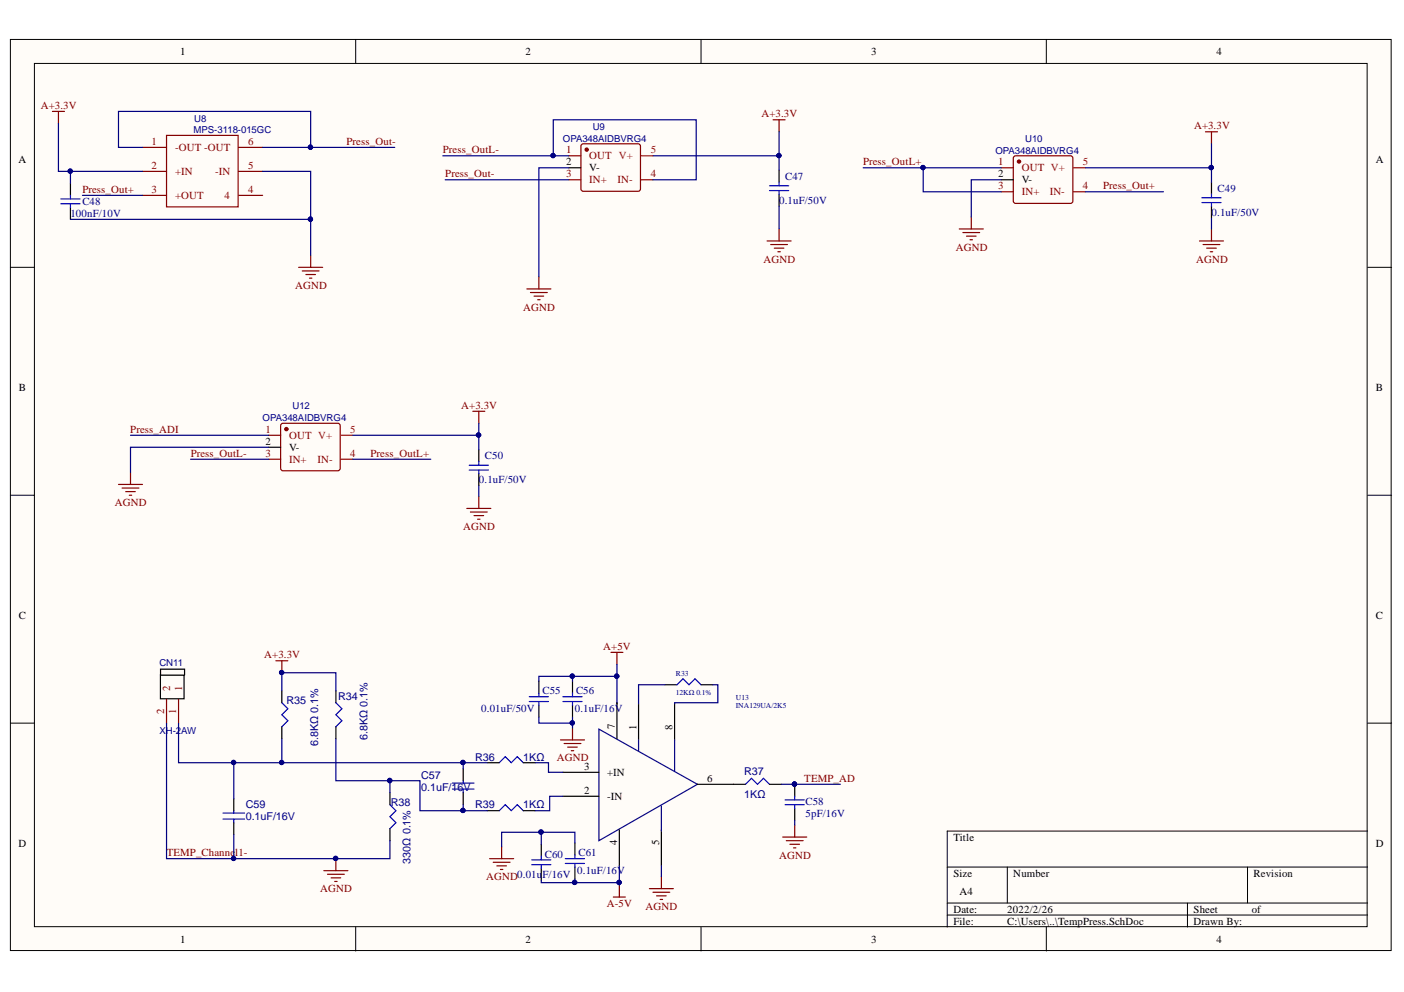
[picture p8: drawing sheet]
<svg xmlns="http://www.w3.org/2000/svg" width="297mm" height="210mm" viewBox="0 0 297 210" stroke-linecap="round" stroke-linejoin="round" font-family="sans-serif">
<defs><g id="words">
<g font-size="2.3">
<text x="38.1" y="11.7">1</text>
<text x="111.2" y="11.7">2</text>
<text x="184.3" y="11.7">3</text>
<text x="257.3" y="11.7">4</text>
<text x="3.9" y="34.5">A</text>
<text x="119.8" y="35">2</text>
<text x="291.1" y="34.5">A</text>
<text x="124.7" y="36.2">V-</text>
<text x="211.2" y="37.5">2</text>
<text x="216.2" y="38.8">V-</text>
<text x="4" y="82.7">B</text>
<text x="291.1" y="82.7">B</text>
<text x="56.2" y="94.1">2</text>
<text x="61.1" y="95.4">V-</text>
<text x="4" y="130.9">C</text>
<text x="291.1" y="130.9">C</text>
<text x="130.1" y="154.3" transform="rotate(-90 130.1 154.3)">7</text>
<text x="134.6" y="154.5" transform="rotate(-90 134.6 154.5)">1</text>
<text x="142.2" y="154.5" transform="rotate(-90 142.2 154.5)">8</text>
<text x="123.6" y="163">3</text>
<text x="128.5" y="164.2">+IN</text>
<text x="149.6" y="165.5">6</text>
<text x="123.6" y="168">2</text>
<text x="128.5" y="169.3">-IN</text>
<text x="3.9" y="179.2">D</text>
<text x="130.6" y="178.8" transform="rotate(-90 130.6 178.8)">4</text>
<text x="139.5" y="178.8" transform="rotate(-90 139.5 178.8)">5</text>
<text x="201.7" y="177.9">Title</text>
<text x="291.1" y="179.2">D</text>
<text x="201.7" y="185.5">Size</text>
<text x="214.4" y="185.5">Number</text>
<text x="265.2" y="185.5">Revision</text>
<text x="203" y="189.3">A4</text>
<text x="201.7" y="193.1">Date:</text>
<text x="201.7" y="195.7">File:</text>
<text x="213.1" y="193.1">2022/2/26</text>
<text x="213.1" y="195.7">C:\Users\..\TempPress.SchDoc</text>
<text x="252.5" y="193.1">Sheet</text>
<text x="252.5" y="195.7">Drawn By:</text>
<text x="264.8" y="193.1">of</text>
<text x="38.1" y="199.5">1</text>
<text x="111.2" y="199.5">2</text>
<text x="184.3" y="199.5">3</text>
<text x="257.3" y="199.5">4</text>
</g>
<g font-size="2.3" fill="#800000">
<text x="8.6" y="23.1">A+3.3V</text>
<text x="161.1" y="24.8">A+3.3V</text>
<text x="252.6" y="27.4">A+3.3V</text>
<text x="73.3" y="30.7">Press_Out-</text>
<text x="93.7" y="32.4">Press_OutL-</text>
<text x="182.6" y="35">Press_OutL+</text>
<text x="17.4" y="40.8">Press_Out+</text>
<text x="94.2" y="37.5">Press_Out-</text>
<text x="233.4" y="40">Press_Out+</text>
<text x="202.2" y="53.1">AGND</text>
<text x="161.5" y="55.6">AGND</text>
<text x="253" y="55.6">AGND</text>
<text x="62.4" y="61.2">AGND</text>
<text x="110.7" y="65.7">AGND</text>
<text x="97.6" y="86.5">A+3.3V</text>
<text x="27.6" y="91.6">Press_ADI</text>
<text x="40.3" y="96.6">Press_OutL-</text>
<text x="78.4" y="96.6">Press_OutL+</text>
<text x="24.3" y="107.1">AGND</text>
<text x="98" y="112.2">AGND</text>
<text x="127.6" y="137.5">A+5V</text>
<text x="55.9" y="139.3">A+3.3V</text>
<text x="117.8" y="161.1">AGND</text>
<text x="170.2" y="165.5">TEMP_AD</text>
<text x="35.3" y="181.2">TEMP_Channel1-</text>
<text x="164.8" y="181.7">AGND</text>
<text x="67.7" y="188.8">AGND</text>
<text x="102.8" y="186.3">AGND0.01u</text>
<text x="128.4" y="191.9">A-5V</text>
<text x="136.6" y="192.6">AGND</text>
</g>
<g font-size="2.3" fill="#800">
<text x="32.1" y="30.7">1</text>
<text x="32.1" y="35.7">2</text>
<text x="37" y="31.9">-OUT -OUT</text>
<text x="52.5" y="35.7">5</text>
<text x="52.5" y="30.7">6</text>
<text x="119.8" y="32.4">1</text>
<text x="124.7" y="33.7">OUT V+</text>
<text x="211.2" y="35">1</text>
<text x="32.1" y="40.8">3</text>
<text x="37" y="37">+IN</text>
<text x="45.5" y="37">-IN</text>
<text x="52.5" y="40.8">4</text>
<text x="119.8" y="37.5">3</text>
<text x="124.7" y="38.8">IN+</text>
<text x="130.7" y="38.8">IN-</text>
<text x="137.7" y="37.5">4</text>
<text x="211.2" y="40">3</text>
<text x="216.2" y="36.2">OUT V+</text>
<text x="216.2" y="41.3">IN+</text>
<text x="222.1" y="41.3">IN-</text>
<text x="229.1" y="40">4</text>
<text x="37" y="42.1">+OUT</text>
<text x="47.5" y="42.1">4</text>
<text x="56.2" y="91.6">1</text>
<text x="61.1" y="92.8">OUT V+</text>
<text x="56.2" y="96.6">3</text>
<text x="61.1" y="97.9">IN+</text>
<text x="67.1" y="97.9">IN-</text>
<text x="74.1" y="96.6">4</text>
<text x="36" y="146.2" transform="rotate(-90 36 146.2)">2</text>
<text x="38.6" y="146.2" transform="rotate(-90 38.6 146.2)">1</text>
<text x="34.8" y="151.1" transform="rotate(-90 34.8 151.1)">2</text>
<text x="37.3" y="151.1" transform="rotate(-90 37.3 151.1)">1</text>
</g>
<g font-size="2.3" fill="#f00">
<text x="137.7" y="32.4">5</text>
<text x="229.1" y="35">5</text>
<text x="74.1" y="91.6">5</text>
</g>
<g font-size="2.3" fill="#000080">
<text x="166.1" y="38">C47</text>
<text x="257.6" y="40.6">C49</text>
<text x="14.9" y="46">100nF/10V</text>
<text x="17.4" y="43.4">C48</text>
<text x="164.8" y="43.1">0.1uF/50V</text>
<text x="256.3" y="45.7">0.1uF/50V</text>
<text x="102.6" y="97.2">C50</text>
<text x="101.3" y="102.2">0.1uF/50V</text>
<text x="60.6" y="148.9">R35</text>
<text x="71.5" y="148.2">R34</text>
<text x="114.8" y="146.9">C55</text>
<text x="121.9" y="146.9">C56</text>
<text x="101.8" y="150.7">0.01uF/50V</text>
<text x="121.6" y="150.7">0.1uF/16V</text>
<text x="67.3" y="157.8" transform="rotate(-90 67.3 157.8)">6.8KΩ 0.1%</text>
<text x="77.7" y="156.5" transform="rotate(-90 77.7 156.5)">6.8KΩ 0.1%</text>
<text x="100.6" y="160.9">R36</text>
<text x="110.7" y="160.9">1KΩ</text>
<text x="89.1" y="164.7">C57</text>
<text x="89.1" y="167.3">0.1uF/16V</text>
<text x="157.5" y="164">R37</text>
<text x="52" y="171.1">C59</text>
<text x="52" y="173.6">0.1uF/16V</text>
<text x="82.7" y="170.6">R38</text>
<text x="100.6" y="171.1">R39</text>
<text x="110.7" y="171.1">1KΩ</text>
<text x="157.5" y="168.8">1KΩ</text>
<text x="170.4" y="170.3">C58</text>
<text x="170.4" y="172.8">5pF/16V</text>
<text x="86.9" y="182.7" transform="rotate(-90 86.9 182.7)">330Ω 0.1%</text>
<text x="114.8" y="185.8">F/16V</text>
<text x="115.3" y="181.5">C60</text>
<text x="122.1" y="185">0.1uF/16V</text>
<text x="122.4" y="181.2">C61</text>
</g>
<g font-size="2" fill="#000080">
<text x="40.9" y="28">MPS-3118-015GC</text>
<text x="41.1" y="25.9">U8</text>
<text x="119.1" y="30">OPA348AIDBVRG4</text>
<text x="125.4" y="27.5">U9</text>
<text x="216.9" y="30">U10</text>
<text x="210.6" y="32.5">OPA348AIDBVRG4</text>
<text x="55.6" y="89.1">OPA348AIDBVRG4</text>
<text x="61.9" y="86.6">U12</text>
<text x="33.7" y="140.9">CN11</text>
<text x="33.7" y="155.4">XH-2</text>
<text x="38.3" y="155.4">AW</text>
</g>
<g font-size="1.6" fill="#000080">
<text x="143" y="143">R33</text>
<text x="143" y="147.1">12KΩ 0.1%</text>
<text x="155.7" y="148.1">U13</text>
<text x="155.7" y="149.9">INA129UA/2K5</text>
</g>
</g></defs>
<g fill="#fffcf8" stroke="#000" stroke-width=".21">
<path d="M2.2 8.3h292.1v192.8h-292.1z"/>
<path d="M7.3 13.4h281.9v182.7h-281.9z"/>
</g>
<g fill="none" stroke="#000" stroke-width=".21">
<path d="M75.3 8.3v5.1M148.3 8.3v5.1M221.4 8.3v5.1M2.2 56.6h5.1M289.3 56.6h5.1M2.2 104.8h5.1M289.3 104.8h5.1M2.2 153h5.1M289.3 153h5.1M289.3 175.9h-88.9v20.3M75.3 196.2v5M148.3 196.2v5"/>
<path d="M200.4 183.5h88.9M200.4 191.1h88.9M200.4 193.6h88.9M213.1 183.5v7.6M221.4 196.2v5M251.2 191.1v5.1M263.9 183.5v7.6"/>
</g>
<g fill="none" stroke="#800" stroke-width=".25">
<path d="M30.2 31.2h5M30.2 36.3h5M35.2 28.7h15.2v15.1h-15.2zM50.5 31.2h5.1M50.5 36.3h5.1M120.4 33h2.5M120.4 38h2.5M123 30.7l.4-.3 11.9 .1 .2 .4-.1 9.3-.4 .3-11.8-.1-.3-.4zM135.6 38h2.5M211.8 35.5h2.6M214.4 33.2l.5-.2h11.8l.3 .5-.1 9.3-.4 .2h-11.9l-.2-.5zM30.2 41.3h5"/>
<path d="M50.5 41.3h5.1M211.8 40.6h2.6M227.1 40.6h2.5M56.8 92.1h2.6M56.8 97.2h2.6M59.4 89.8l.5-.2h11.8l.3 .5-.1 9.3-.4 .2-11.9-.1-.2-.4zM72.1 97.2h2.5M35.2 147.9v5.1M37.8 147.9v5.1"/>
</g>
<g fill="#800" stroke="#800" stroke-width=".25">
<circle cx="124.1" cy="31.7" r=".34"/>
<circle cx="215.6" cy="34.2" r=".34"/>
<circle cx="60.6" cy="90.8" r=".34"/>
</g>
<g fill="none" stroke="#000" stroke-width=".25">
<path d="M14.9 38.8v2.5M120.4 35.5h2.5M164.8 36v2.5M211.8 38h2.6M256.3 38.5v2.6M14.9 43.9v2.5M164.8 41.1v2.5M256.3 43.6v2.6M56.8 94.6h2.6M101.3 95.1v2.6M101.3 100.2v2.6M33.9 142.9h5v5h-5z"/>
<path d="M34 142.9v-1.3h5v1.3M59.6 146.2v2.5M59.6 153.8v2.5M71.1 146.2v2.5M71.1 153.8v2.5M114 144.1v2.6M114 149.2v2.5M121.1 144.1v2.6M121.1 149.2v2.5M130.5 148.7v7.6M135.1 149v7.6M140.7 144.9h2.5"/>
<path d="M142.7 149v7.6M148.3 144.9h2.6M49.5 169v2.5M49.5 174.1v2.5M82.5 167.7v2.6M82.5 175.3v2.6M98 162.7v2.5M98 167.7v2.6M103.1 171.5h2.5M103.1 161.4h2.5M110.7 171.5h2.5M110.7 161.4h2.5"/>
<path d="M114.5 178.6v2.6M119.1 163.4h7.6M119.1 168.5h7.6M121.6 178.4v2.5M131 175.6v7.6M139.9 175.6v7.6M147.5 166h10.2M162.8 166h2.5M168.1 166v2.5M168.1 171v2.6M114.5 183.7v2.6M121.6 183.5v2.5"/>
</g>
<path d="M135.6 33h2.5M227.1 35.5h2.5M72.1 92.1h2.5" fill="none" stroke="#f00" stroke-width=".25"/>
<g fill="none" stroke="#00f" stroke-width=".25">
<path d="M162.8 39.3h4.1M164.8 38.5v.8M12.9 42.1h4M12.9 43.1h4M14.9 41.3v.8M14.9 43.1v.8M162.8 40.3h4.1M164.8 40.3v.8M254.3 41.8h4M254.3 42.9h4M256.3 41.1v.7M256.3 42.9v.7"/>
<path d="M99.3 98.4h4M99.3 99.5h4M101.3 97.7v.7M101.3 99.5v.7M59.6 148.7l1.3 1.3-1.3 1.2 1.3 1.3-1.3 1.3M71.1 148.7l1.2 1.3-1.2 1.2 1.2 1.3-1.2 1.3M112 147.4h4M112 148.4h4M114 146.7v.7M114 148.4v.8M119.1 147.4h4.1M119.1 148.4h4.1"/>
<path d="M121.1 146.7v.7M121.1 148.4v.8M143.2 144.9l1.3-1.3 1.3 1.3 1.2-1.3 1.3 1.3M47.2 173.3h4.6M47.2 172h4.6M49.5 171.5v.5M49.5 173.3v.8M82.5 170.3l1.3 1.2-1.3 1.3 1.3 1.3-1.3 1.2M95.7 167h4.6M95.7 165.7h4.6M98 165.2v.5M98 167v.7"/>
<path d="M105.6 171.5l1.3-1.2 1.3 1.2 1.2-1.2 1.3 1.2M105.6 161.4l1.3-1.3 1.3 1.3 1.2-1.3 1.3 1.3M157.7 166l1.3-1.3 1.3 1.3 1.2-1.3 1.3 1.3M166.1 169.3h4.1M166.1 170.3h4.1M168.1 168.5v.8M168.1 170.3v.7M112.5 181.9h4M112.5 183h4M114.5 181.2v.7M114.5 183v.7M119.6 181.7h4.1"/>
<path d="M119.6 182.7h4.1M121.6 180.9v.8M121.6 182.7v.8"/>
</g>
<g fill="none" stroke="#800000" stroke-width=".25">
<path d="M11.1 23.6h2.5M12.4 23.6v2.5M163.6 25.4h2.5M164.8 25.4v2.5M255 27.9h2.6M256.3 27.9v2.5M63.2 56.6h5.1M63.9 57.3h3.6M64.7 58.1h2M65.5 58.9h.5M65.7 54v2.6M114 58.6v2.5"/>
<path d="M162.3 51h5.1M163 51.7h3.6M163.8 52.5h2M164.6 53.3h.5M164.8 48.4v2.6M202.9 48.4h5.1M203.7 49.2h3.6M204.5 50h2M205.2 50.7h.5M205.5 45.9v2.5M253.8 51h5M254.5 51.7h3.6"/>
<path d="M255.3 52.5h2M256.1 53.3h.5M256.3 48.4v2.6M111.5 61.1h5M112.2 61.9h3.6M113 62.7h2M113.8 63.4h.5M27.6 100v2.5M100 87h2.6M101.3 87v2.6M25.1 102.5h5.1M25.8 103.3h3.6"/>
<path d="M26.6 104h2M27.4 104.8h.5M98.8 107.6h5M99.5 108.3h3.6M100.3 109.1h2M101 109.9h.6M101.3 105v2.6M58.4 139.8h2.5M59.6 139.8v2.6M129.3 138h2.5M130.5 138v2.6M118.6 156.6h5.1"/>
<path d="M119.3 157.3h3.6M120.1 158.1h2M120.9 158.8h.5M121.1 154v2.6M106.1 179.2v2.5M165.6 177.1h5.1M166.4 177.9h3.5M167.1 178.6h2M167.9 179.4h.5M168.1 174.6v2.5M68.5 184.2h5.1M69.3 185h3.5"/>
<path d="M70 185.8h2.1M70.8 186.5h.5M71.1 181.7v2.5M103.6 181.7h5.1M104.4 182.5h3.5M105.1 183.2h2M105.9 184h.5M129.8 189.8h2.5M131 187.3v2.5M137.4 188h5.1M138.1 188.8h3.6M138.9 189.6h2"/>
<path d="M139.7 190.3h.5M139.9 185.5v2.5"/>
</g>
<g fill="#000080" stroke="#000080" stroke-width=".21">
<circle cx="71" cy="181.6" r=".46"/>
<circle cx="168.1" cy="165.9" r=".46"/>
<circle cx="59.6" cy="142.3" r=".46"/>
<circle cx="164.8" cy="32.9" r=".46"/>
<circle cx="65.7" cy="31.2" r=".46"/>
<circle cx="65.7" cy="46.4" r=".46"/>
<circle cx="117" cy="32.9" r=".46"/>
<circle cx="256.3" cy="35.5" r=".46"/>
<circle cx="195.3" cy="35.5" r=".46"/>
<circle cx="101.2" cy="92" r=".46"/>
<circle cx="49.4" cy="181.6" r=".46"/>
<circle cx="82.4" cy="165.2" r=".46"/>
<circle cx="49.4" cy="161.3" r=".46"/>
<circle cx="97.9" cy="161.3" r=".46"/>
<circle cx="130.5" cy="143.1" r=".46"/>
<circle cx="59.6" cy="161.3" r=".46"/>
<circle cx="97.9" cy="171.5" r=".46"/>
<circle cx="121.1" cy="153" r=".46"/>
<circle cx="121.1" cy="143.1" r=".46"/>
<circle cx="131" cy="186.7" r=".46"/>
<circle cx="121.6" cy="186.7" r=".46"/>
<circle cx="114.5" cy="176.1" r=".46"/>
<circle cx="14.9" cy="36.2" r=".46"/>
</g>
<path d="M126.7 154.3l20.8 11.7-20.8 11.9zM135.1 156.6v2.2M142.7 156.6v6.6M139.9 170.5v5.4" fill="none" stroke="#11037f" stroke-width=".25"/>
<g fill="none" stroke="#000080" stroke-width=".25">
<path d="M12.4 26.1v10.2h17.8M14.9 36.3v2.5M30.2 31.2h-5.1v-7.6h40.6v7.6h-10.1M55.6 36.3h10.1v17.7M65.7 31.2h17.8M93.7 33h23.4M94.2 38h26.2M120.4 33h-3.3v-7.6h30.2v12.6h-9.2M120.4 35.5h-6.4v23.1M138.1 33h26.7v3M164.8 27.9v5.1M182.6 35.5h29.2"/>
<path d="M195.3 35.5v5.1h16.5M211.8 38h-6.3v7.9M229.6 35.5h26.7v3M256.3 30.4v5.1M14.9 46.4h50.8M17.4 41.3h12.8M164.8 43.6v4.8M229.6 40.6h16.5M256.3 46.2v2.2M27.6 92.1h29.2M40.3 97.2h16.5M56.8 94.6h-29.2v5.4"/>
<path d="M74.6 92.1h26.7v3M74.6 97.2h16.5M101.3 89.6v2.5M101.3 102.8v2.2M35.2 153v28.7h47.3v-3.8M37.8 153v8.4h21.8M59.6 146.2v-3.8h11.5v3.8M59.6 156.3v5.1h38.4v1.3M71.1 156.3v8.9h11.4M114 151.7v1.3h7.1v1M121.1 143.1v1M121.1 151.7v1.3"/>
<path d="M130.5 140.6v8.1M130.5 143.1h-16.5v1M140.7 144.9h-5.6v4.1M150.9 144.9h1v3.8h-9.2v.3M49.5 161.4v7.6M49.5 176.6v5.1M82.5 167.7v-2.5h6.4v6.3h14.2M98 161.4h5.1M98 170.3v1.2M113.2 161.4h2.8v2h3.1M114.5 176.1h-8.4v3.1M119.1 168.5h-2.8v3h-3.1"/>
<path d="M121.6 178.4v-2.3h-7.1v2.5M165.3 166h12.5M168.1 173.6v1M114.5 186.3v.5h16.5v.5M121.6 186v.8M131 183.2v3.6M139.9 183.2v2.3"/>
</g>
<use href="#words"/>
</svg>
